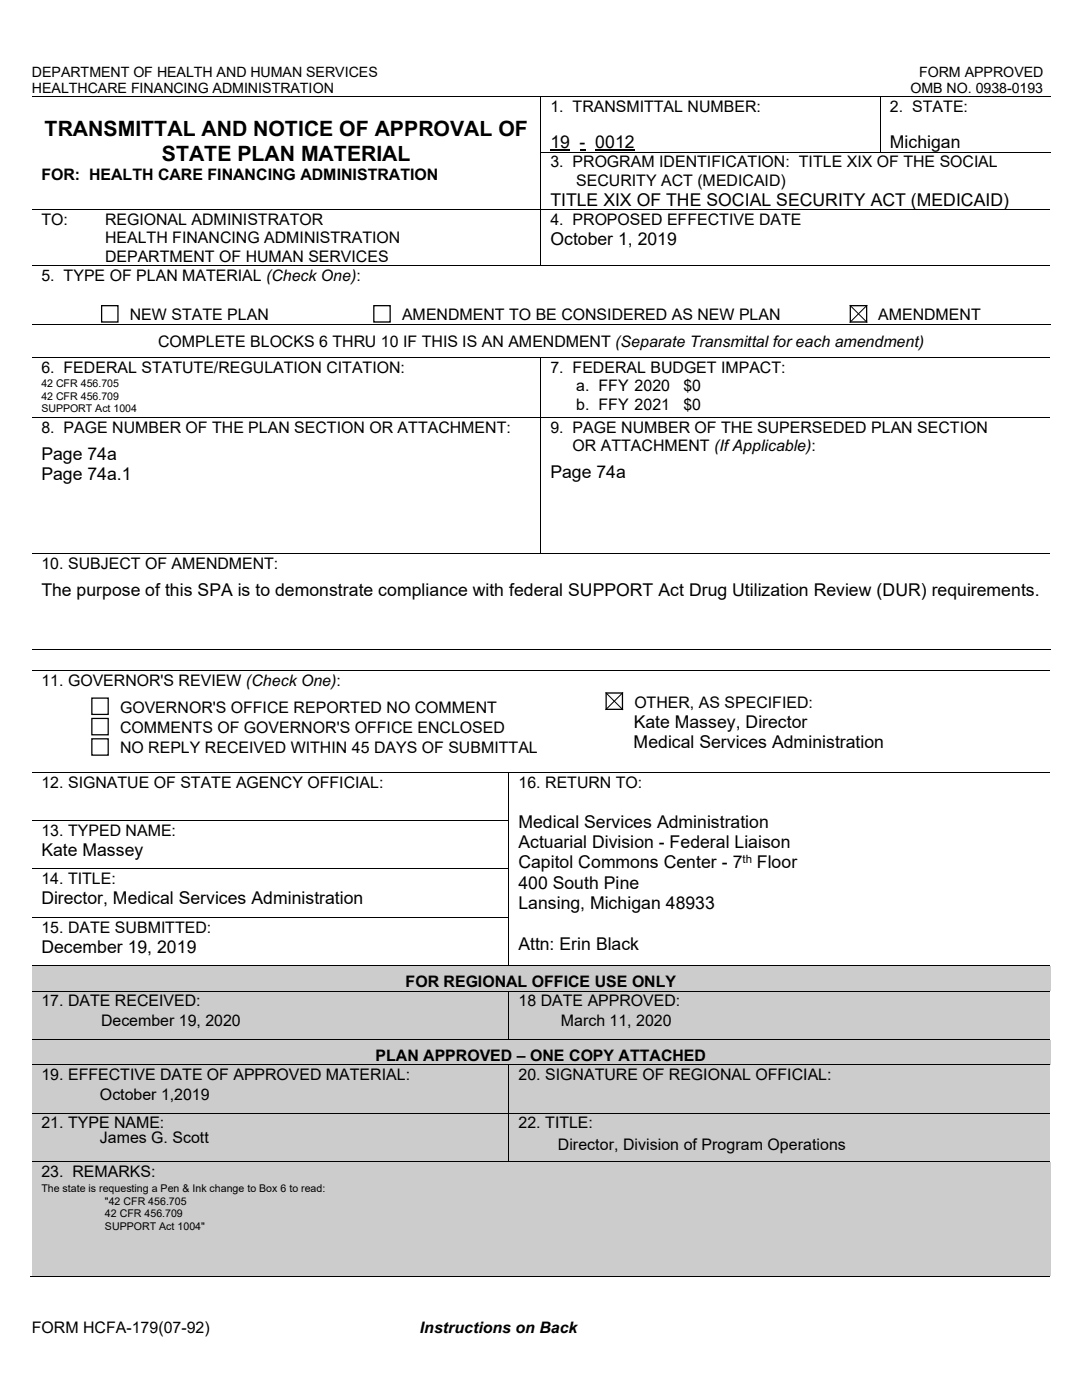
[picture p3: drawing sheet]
<svg xmlns="http://www.w3.org/2000/svg" width="216mm" height="279mm" viewBox="0 0 216 279" stroke-linecap="round" stroke-linejoin="round" font-family="sans-serif">
<defs><g id="words">
<g font-size="4.2">
<text x="8.9" y="27.2">TRANSMITTAL AND NOTICE OF APPROVAL OF</text>
<text x="32.3" y="32.1">STATE PLAN MATERIAL</text>
</g>
<g font-size="3.5">
<text x="109.8" y="29.5">19 - 0012</text>
<text x="177.6" y="29.5">Michigan</text>
<text x="109.8" y="41">TITLE XIX OF THE SOCIAL SECURITY ACT (MEDICAID)</text>
<text x="109.8" y="48.9">October 1, 2019</text>
<text x="8.3" y="95.8">Page 74a.1</text>
<text x="8.3" y="91.8">Page 74a</text>
<text x="109.8" y="95.5">Page 74a</text>
<text x="8.3" y="119">The purpose of this SPA is to demonstrate compliance with federal SUPPORT Act Drug Utilization Review (DUR) requirements.</text>
<text x="126.4" y="149.4">Medical Services Administration</text>
<text x="126.5" y="145.3">Kate Massey, Director</text>
<text x="103.5" y="165.2">Medical Services Administration</text>
<text x="8.3" y="170.8">Kate Massey</text>
<text x="103.5" y="169.3">Actuarial Division - Federal Liaison</text>
<text x="103.5" y="173.3">Capitol Commons Center - 7</text>
<text x="151" y="173.3">Floor</text>
<text x="103.5" y="177.4">400 South Pine</text>
<text x="8.3" y="180.5">Director, Medical Services Administration</text>
<text x="103.5" y="181.4">Lansing, Michigan 48933</text>
<text x="8.3" y="190.1">December 19, 2019</text>
<text x="103.5" y="189.6">Attn: Erin Black</text>
</g>
<g font-size="3.2">
<text x="109.8" y="22.3">1. TRANSMITTAL NUMBER:</text>
<text x="177.6" y="22.3">2. STATE:</text>
<text x="8.3" y="35.9">FOR: HEALTH CARE FINANCING ADMINISTRATION</text>
<text x="109.8" y="33.4">3. PROGRAM IDENTIFICATION: TITLE XIX OF THE SOCIAL</text>
<text x="115" y="37">SECURITY ACT (MEDICAID)</text>
<text x="8.3" y="44.9">TO:</text>
<text x="21" y="44.9">REGIONAL ADMINISTRATOR</text>
<text x="109.8" y="44.9">4. PROPOSED EFFECTIVE DATE</text>
<text x="21" y="48.6">HEALTH FINANCING ADMINISTRATION</text>
<text x="21" y="52.2">DEPARTMENT OF HUMAN SERVICES</text>
<text x="8.3" y="56">5. TYPE OF PLAN MATERIAL (Check One):</text>
<text x="25.9" y="63.9">NEW STATE PLAN</text>
<text x="80.2" y="63.9">AMENDMENT TO BE CONSIDERED AS NEW PLAN</text>
<text x="175.2" y="63.9">AMENDMENT</text>
<text x="31.5" y="69.3">COMPLETE BLOCKS 6 THRU 10 IF THIS IS AN AMENDMENT (Separate Transmittal for each amendment)</text>
<text x="8.3" y="74.5">6. FEDERAL STATUTE/REGULATION CITATION:</text>
<text x="109.8" y="74.5">7. FEDERAL BUDGET IMPACT:</text>
<text x="115" y="78.1">a. FFY 2020</text>
<text x="115" y="81.8">b. FFY 2021</text>
<text x="136.4" y="78.1">$0</text>
<text x="136.4" y="81.8">$0</text>
<text x="8.3" y="86.4">8. PAGE NUMBER OF THE PLAN SECTION OR ATTACHMENT:</text>
<text x="109.8" y="86.4">9. PAGE NUMBER OF THE SUPERSEDED PLAN SECTION</text>
<text x="114.3" y="90.1">OR ATTACHMENT (If Applicable):</text>
<text x="8.3" y="113.6">10. SUBJECT OF AMENDMENT:</text>
<text x="8.3" y="136.9">11. GOVERNOR'S REVIEW (Check One):</text>
<text x="24" y="142.2">GOVERNOR'S OFFICE REPORTED NO COMMENT</text>
<text x="126.6" y="141.2">OTHER, AS SPECIFIED:</text>
<text x="24" y="146.3">COMMENTS OF GOVERNOR'S OFFICE ENCLOSED</text>
<text x="24" y="150.4">NO REPLY RECEIVED WITHIN 45 DAYS OF SUBMITTAL</text>
<text x="8.3" y="157.2">12. SIGNATUE OF STATE AGENCY OFFICIAL:</text>
<text x="103.5" y="157.2">16. RETURN TO:</text>
<text x="8.3" y="166.8">13. TYPED NAME:</text>
<text x="8.3" y="176.5">14. TITLE:</text>
<text x="8.3" y="186.1">15. DATE SUBMITTED:</text>
<text x="80.9" y="197">FOR REGIONAL OFFICE USE ONLY</text>
<text x="8.3" y="200.8">17. DATE RECEIVED:</text>
<text x="103.5" y="200.8">18 DATE APPROVED:</text>
<text x="20.2" y="204.8">December 19, 2020</text>
<text x="111.9" y="204.8">March 11, 2020</text>
<text x="8.3" y="215.6">19. EFFECTIVE DATE OF APPROVED MATERIAL:</text>
<text x="74.9" y="211.8">PLAN APPROVED – ONE COPY ATTACHED</text>
<text x="103.5" y="215.6">20. SIGNATURE OF REGIONAL OFFICIAL:</text>
<text x="20" y="219.5">October 1,2019</text>
<text x="8.3" y="225.2">21. TYPE NAME:</text>
<text x="103.5" y="225.2">22. TITLE:</text>
<text x="20" y="228.1">James G. Scott</text>
<text x="111.3" y="229.5">Director, Division of Program Operations</text>
<text x="8.2" y="234.9">23. REMARKS:</text>
<text x="6.3" y="266">FORM HCFA-179(07-92)</text>
<text x="83.8" y="266">Instructions on Back</text>
</g>
<g font-size="2.8">
<text x="6.3" y="15.4">DEPARTMENT OF HEALTH AND HUMAN SERVICES</text>
<text x="183.4" y="15.4">FORM APPROVED</text>
<text x="6.3" y="18.6">HEALTHCARE FINANCING ADMINISTRATION</text>
<text x="181.7" y="18.6">OMB NO. 0938-0193</text>
</g>
<text font-size="2.3" x="148.2" y="172.3">th</text>
<g font-size="2.1">
<text x="8.3" y="77.3">42 CFR 456.705</text>
<text x="8.3" y="79.8">42 CFR 456.709</text>
<text x="8.3" y="82.3">SUPPORT Act 1004</text>
<text x="8.2" y="237.9">The state is requesting a Pen &amp; Ink change to Box 6 to read:</text>
<text x="20.9" y="240.4">&quot;42 CFR 456.705</text>
<text x="20.9" y="243">42 CFR 456.709</text>
<text x="20.9" y="245.5">SUPPORT Act 1004&quot;</text>
</g>
</g></defs>
<path d="M109.8 30h3.9M118.8 30h7.9M20.3 61h3.2v3.3h-3.2zM74.6 61h3.3v3.3h-3.3zM169.7 61h3.2v3.3h-3.2zM18.3 139.3h3.3v3.3h-3.3zM120.9 138.3h3.3v3.3h-3.3zM18.3 143.4h3.3v3.2h-3.3zM18.3 147.4h3.3v3.3h-3.3z" fill="none" stroke="#000" stroke-width=".25"/>
<g fill="#000">
<path d="M107.8 19.2h.2v.1h-.2zM175.6 19.2h.2v.1h-.2zM107.8 30.3h.2v.1h-.2zM115.7 29.9h1.1v.2h-1.1zM175.6 30.3h.2v.1h-.2zM107.8 41.8h.2v.2h-.2zM107.8 52.9h.2v.2h-.2zM107.8 71.3h.2v.2h-.2zM107.8 83.3h.2v.1h-.2zM107.8 110.4h.2v.2h-.2zM118.7 133.7h.1v.2h-.1zM101.5 154.1h.1v.1h-.1z"/>
<path d="M118.7 154.1h.1v.1h-.1zM101.5 163.7h.1v.2h-.1zM101.5 173.3h.1v.2h-.1zM101.5 183h.1v.1h-.1z"/>
</g>
<g fill="none" stroke="#000" stroke-width=".2">
<path d="M6.3 19.3h101.5M107.9 19.3v11M108 19.3h67.6M175.7 19.3v11M175.8 19.3h33.7M107.9 30.4v11.4M108 30.4h67.6M175.8 30.4h33.7M6.3 41.9h101.5M6.3 53h101.5M107.9 42v10.9M108 41.9h101.5"/>
<path d="M108 53h101.5M6.3 64.8h203.2M6.3 71.4h101.5M107.9 71.5v11.8M108 71.4h101.5M169.6 61l3.4 3.3M173 61l-3.4 3.3M6.3 83.4h101.5M107.9 83.4v27M108 83.4h101.5M6.3 110.5h101.5M108 110.5h101.5"/>
<path d="M6.3 129.6h203.2M6.3 133.8h112.4M118.8 133.8h90.7M120.9 138.3l3.3 3.3M124.2 138.3l-3.3 3.3M6.3 154.1h95.2M101.6 154.2v9.5M101.6 154.1h17.1M118.8 154.1h90.7M6.3 163.8h95.2M6.3 173.4h95.2M101.6 163.9v9.4"/>
<path d="M101.6 173.5v9.5M6.3 183h95.2M101.6 183.1v9.5"/>
</g>
<path d="M6.3 192.8h203.2v4.9h-203.2z" fill-rule="evenodd" fill="#ccc"/>
<path d="M8.3 194.1h199.3v3.6h-199.3z" fill="#ccc"/>
<path d="M6.3 192.7h95.2M101.6 192.7h107.9" fill="none" stroke="#000" stroke-width=".2"/>
<path d="M101.5 192.6h.1v.2h-.1z" fill="#000"/>
<g fill="#ccc">
<path d="M6.3 197.9h95.2v9.4h-95.2z" fill-rule="evenodd"/>
<path d="M101.6 197.9h107.9v9.4h-107.9z" fill-rule="evenodd"/>
</g>
<g fill="#ccc">
<path d="M8.3 197.9h91.4v3.6h-91.4z"/>
<path d="M103.5 197.9h104.1v3.6h-104.1z"/>
</g>
<path d="M6.3 197.8h95.2M101.6 197.9v9.4M101.6 197.8h107.9" fill="none" stroke="#000" stroke-width=".2"/>
<path d="M101.5 197.7h.1v.2h-.1z" fill="#000"/>
<path d="M6.3 207.5h203.2v4.9h-203.2z" fill-rule="evenodd" fill="#ccc"/>
<path d="M8.3 208.8h199.3v3.6h-199.3z" fill="#ccc"/>
<path d="M6.3 207.4h95.2M101.6 207.4h107.9" fill="none" stroke="#000" stroke-width=".2"/>
<path d="M101.5 207.3h.1v.2h-.1z" fill="#000"/>
<g fill="#ccc">
<path d="M6.3 212.6h95.2v9.5h-95.2z" fill-rule="evenodd"/>
<path d="M101.6 212.6h107.9v9.5h-107.9z" fill-rule="evenodd"/>
</g>
<g fill="#ccc">
<path d="M8.3 212.6h91.4v3.7h-91.4z"/>
<path d="M103.5 212.6h104.1v3.7h-104.1z"/>
</g>
<path d="M6.3 212.5h95.2M101.6 212.6v9.5M101.6 212.5h107.9" fill="none" stroke="#000" stroke-width=".2"/>
<path d="M101.5 212.4h.1v.2h-.1z" fill="#000"/>
<g fill="#ccc">
<path d="M6.3 222.2h95.2v9.5h-95.2z" fill-rule="evenodd"/>
<path d="M101.6 222.2h107.9v9.5h-107.9z" fill-rule="evenodd"/>
</g>
<g fill="#ccc">
<path d="M8.3 222.2h91.4v3.7h-91.4z"/>
<path d="M103.5 222.2h104.1v3.7h-104.1z"/>
</g>
<path d="M6.3 222.2h95.2M101.6 222.2v9.5M101.6 222.2h107.9" fill="none" stroke="#000" stroke-width=".2"/>
<path d="M101.5 222.1h.1v.1h-.1z" fill="#000"/>
<path d="M6.3 231.9h203.2v22.7h-203.2z" fill-rule="evenodd" fill="#ccc"/>
<path d="M8.3 231.9h199.3v3.6h-199.3z" fill="#ccc"/>
<path d="M6.3 231.8h95.2M101.6 231.8h107.9M6.1 254.7h203.4" fill="none" stroke="#000" stroke-width=".2"/>
<path d="M101.5 231.7h.1v.2h-.1z" fill="#000"/>
<use href="#words"/>
</svg>
